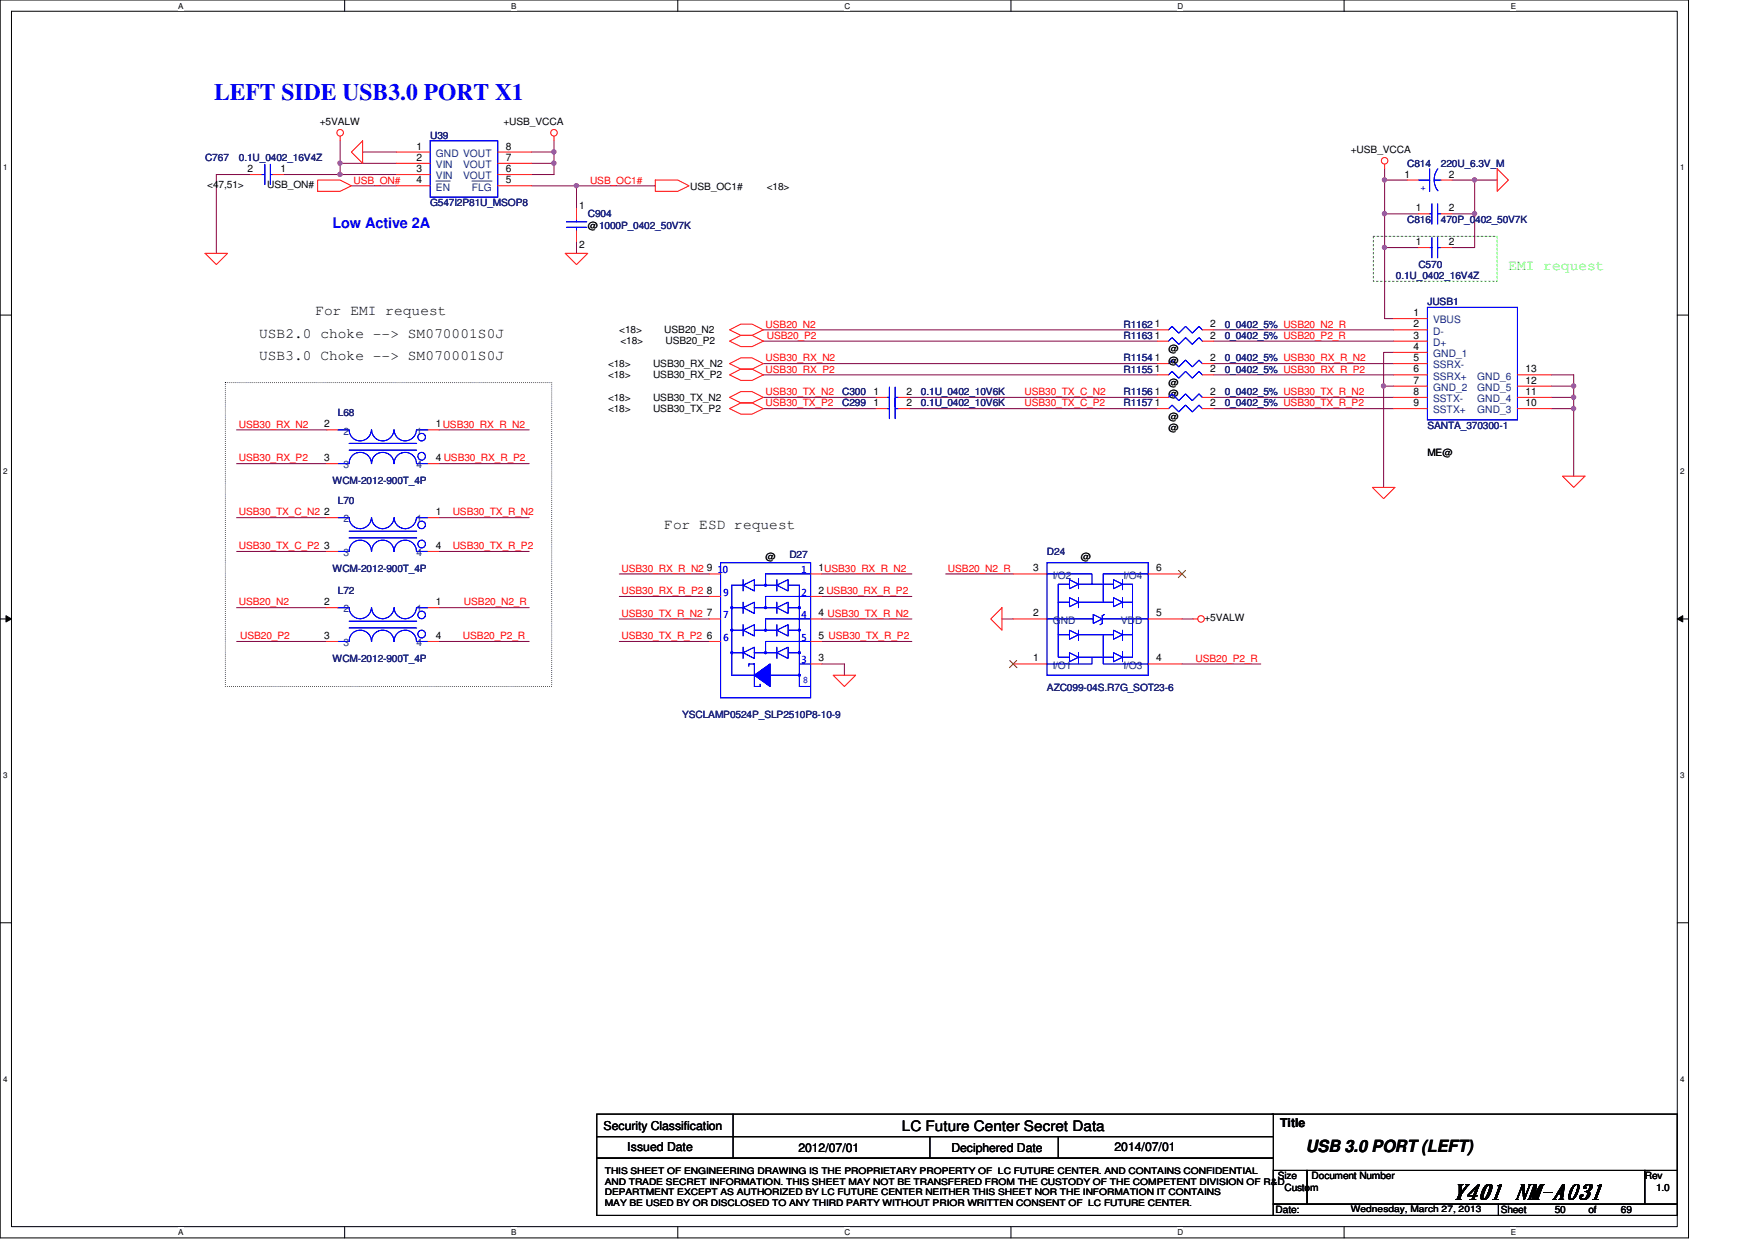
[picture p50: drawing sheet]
<svg xmlns="http://www.w3.org/2000/svg" width="297mm" height="210mm" viewBox="0 0 297 210" stroke-linecap="round" stroke-linejoin="round" font-family="sans-serif">
<defs><g id="words">
<text font-size="4" fill="#00f" x="36.2" y="16.9">LEFT SIDE USB3.0 PORT X1</text>
<text font-size="3.6" x="245.9" y="202.9">Y401 NM-A031</text>
<text font-size="2.8" x="221" y="195">USB 3.0 PORT (LEFT)</text>
<text font-size="2.5" fill="#00f" x="56.3" y="38.7">Low Active 2A</text>
<text font-size="2.5" fill="#0f0" x="255.3" y="45.8">EMI request</text>
<g font-size="2.5">
<text x="53.4" y="53.4">For EMI request</text>
<text x="43.9" y="57.2">USB2.0 choke --&gt; SM070001S0J</text>
<text x="43.9" y="61">USB3.0 Choke --&gt; SM070001S0J</text>
<text x="112.4" y="89.6">For ESD request</text>
<text x="152.7" y="191.4">LC Future Center Secret Data</text>
</g>
<g font-size="2.1">
<text x="102.1" y="191.3">Security Classification</text>
<text x="216.7" y="190.7">Title</text>
<text x="106.2" y="194.9">Issued Date</text>
<text x="135.1" y="195.1">2012/07/01</text>
<text x="161" y="195.1">Deciphered Date</text>
<text x="188.6" y="194.9">2014/07/01</text>
</g>
<g font-size="1.7">
<text x="54.1" y="21.2">+5VALW</text>
<text x="85.2" y="21.2">+USB_VCCA</text>
<text x="41.9" y="29.1">2</text>
<text x="47.5" y="29.1">1</text>
<text x="70.5" y="29.1">3</text>
<text x="70.5" y="25.3">1</text>
<text x="70.5" y="27.2">2</text>
<text x="85.6" y="29.1">6</text>
<text x="85.6" y="27.2">7</text>
<text x="85.6" y="25.3">8</text>
<text x="228.6" y="25.9">+USB_VCCA</text>
<text x="35.1" y="31.8">&lt;47,51&gt;</text>
<text x="45.2" y="31.8">USB_ON#</text>
<text x="70.5" y="31">4</text>
<text x="85.6" y="31">5</text>
<text x="98" y="35.4">1</text>
<text x="116.8" y="32.2">USB_OC1#</text>
<text x="129.8" y="32.2">&lt;18&gt;</text>
<text x="237.7" y="30.1">1</text>
<text x="239.6" y="35.8">1</text>
<text x="245.2" y="35.8">2</text>
<text x="245.2" y="30.1">2</text>
<text x="99.5" y="38.7">@1000P_0402_50V7K</text>
<text x="239.6" y="41.5">1</text>
<text x="245.2" y="41.5">2</text>
<text x="98" y="42">2</text>
<text x="239.3" y="53.5">1</text>
<text x="104.8" y="56.4">&lt;18&gt;</text>
<text x="105" y="58.3">&lt;18&gt;</text>
<text x="112.4" y="56.4">USB20_N2</text>
<text x="112.6" y="58.3">USB20_P2</text>
<text x="195.4" y="57.3">1</text>
<text x="195.4" y="55.4">1</text>
<text x="197.8" y="59.6">@</text>
<text x="204.8" y="57.3">2</text>
<text x="204.8" y="55.4">2</text>
<text x="239.3" y="57.3">3</text>
<text x="239.3" y="55.4">2</text>
<text x="239.3" y="59.2">4</text>
<text x="102.9" y="64">&lt;18&gt;</text>
<text x="102.9" y="62.1">&lt;18&gt;</text>
<text x="110.5" y="64">USB30_RX_P2</text>
<text x="110.5" y="62.1">USB30_RX_N2</text>
<text x="195.4" y="63">1</text>
<text x="195.4" y="61.1">1</text>
<text x="197.8" y="65.4">@</text>
<text x="197.8" y="61.6">@</text>
<text x="204.8" y="63">2</text>
<text x="204.8" y="61.1">2</text>
<text x="239.3" y="61.1">5</text>
<text x="239.3" y="63">6</text>
<text x="239.3" y="64.9">7</text>
<text x="258.2" y="63">13</text>
<text x="258.2" y="64.9">12</text>
<text x="102.9" y="69.7">&lt;18&gt;</text>
<text x="102.9" y="67.8">&lt;18&gt;</text>
<text x="110.5" y="69.7">USB30_TX_P2</text>
<text x="110.5" y="67.8">USB30_TX_N2</text>
<text x="147.8" y="68.7">1</text>
<text x="147.8" y="66.8">1</text>
<text x="153.4" y="68.7">2</text>
<text x="153.4" y="66.8">2</text>
<text x="195.4" y="68.7">1</text>
<text x="195.4" y="66.8">1</text>
<text x="197.8" y="67.3">@</text>
<text x="197.8" y="71.1">@</text>
<text x="204.8" y="68.7">2</text>
<text x="204.8" y="66.8">2</text>
<text x="239.3" y="66.8">8</text>
<text x="239.3" y="68.7">9</text>
<text x="258.2" y="66.8">11</text>
<text x="258.2" y="68.7">10</text>
<text x="54.9" y="72.3">2</text>
<text x="73.8" y="72.3">1USB30_RX_R_N2</text>
<text x="197.8" y="73">@</text>
<text x="241.6" y="77.2">ME@</text>
<text x="54.9" y="78.1">3</text>
<text x="73.8" y="78.1">4 USB30_RX_R_P2</text>
<text x="54.9" y="87.2">2</text>
<text x="73.8" y="87.2">1</text>
<text x="54.9" y="92.9">3</text>
<text x="73.8" y="92.9">4</text>
<text x="129.6" y="94.9">@</text>
<text x="182.9" y="94.9">@</text>
<text x="119.6" y="96.7">9</text>
<text x="119.6" y="100.5">8</text>
<text x="138.6" y="96.7">1USB30_RX_R_N2</text>
<text x="138.6" y="100.5">2 USB30_RX_R_P2</text>
<text x="174.9" y="96.7">3</text>
<text x="195.7" y="96.7">6</text>
<text x="54.9" y="102.4">2</text>
<text x="73.8" y="102.4">1</text>
<text x="119.6" y="104.4">7</text>
<text x="138.6" y="104.4">4 USB30_TX_R_N2</text>
<text x="174.9" y="104.4">2</text>
<text x="195.7" y="104.4">5</text>
<text x="203.9" y="105.2">+5VALW</text>
<text x="54.9" y="108.2">3</text>
<text x="73.8" y="108.2">4</text>
<text x="119.6" y="108.2">6</text>
<text x="138.6" y="108.2">5 USB30_TX_R_P2</text>
<text x="138.6" y="112">3</text>
<text x="174.9" y="112">1</text>
<text x="195.7" y="112">4</text>
<text x="216.3" y="199.6">Size</text>
<text x="217.4" y="201.5">Custom</text>
<text x="222" y="199.6">Document Number</text>
<text x="278.4" y="199.6">Rev</text>
<text x="280.3" y="201.5">1.0</text>
<text x="215.9" y="205.4">Date:</text>
<text x="254" y="205.4">Sheet</text>
<text x="263.1" y="205.4">50</text>
<text x="268.9" y="205.4">of</text>
<text x="274.4" y="205.4">69</text>
</g>
<g font-size="1.7" fill="#000080">
<text x="72.8" y="23.5">U39</text>
<text x="34.7" y="27.3">C767</text>
<text x="40.4" y="27.3">0.1U_0402_16V4Z</text>
<text x="238.2" y="28.2">C814</text>
<text x="243.9" y="28.2">220U_6.3V_M</text>
<text x="72.8" y="34.9">G547I2P81U_MSOP8</text>
<text x="99.5" y="36.8">C904</text>
<text x="238.2" y="37.7">C816</text>
<text x="243.9" y="37.7">470P_0402_50V7K</text>
<text x="236.3" y="47.2">0.1U_0402_16V4Z</text>
<text x="240.1" y="45.3">C570</text>
<text x="241.6" y="51.6">JUSB1</text>
<text x="190.2" y="57.4">R1163</text>
<text x="190.2" y="55.5">R1162</text>
<text x="207.3" y="57.4">0_0402_5% USB20_P2_R</text>
<text x="207.3" y="55.5">0_0402_5% USB20_N2_R</text>
<text x="190.2" y="63.1">R1155</text>
<text x="190.2" y="61.2">R1154</text>
<text x="207.3" y="63.1">0_0402_5% USB30_RX_R_P2</text>
<text x="207.3" y="61.2">0_0402_5% USB30_RX_R_N2</text>
<text x="57.2" y="70.5">L68</text>
<text x="142.5" y="68.8">C299</text>
<text x="142.5" y="66.9">C300</text>
<text x="155.9" y="68.8">0.1U_0402_10V6K</text>
<text x="155.9" y="66.9">0.1U_0402_10V6K</text>
<text x="190.2" y="68.8">R1157</text>
<text x="190.2" y="66.9">R1156</text>
<text x="207.3" y="68.8">0_0402_5% USB30_TX_R_P2</text>
<text x="207.3" y="66.9">0_0402_5% USB30_TX_R_N2</text>
<text x="241.6" y="72.6">SANTA_370300-1</text>
<text x="56.3" y="81.9">WCM-2012-900T_4P</text>
<text x="57.2" y="85.3">L70</text>
<text x="133.6" y="94.5">D27</text>
<text x="177.2" y="93.9">D24</text>
<text x="56.3" y="96.8">WCM-2012-900T_4P</text>
<text x="57.2" y="100.6">L72</text>
<text x="56.3" y="112">WCM-2012-900T_4P</text>
<text x="177.2" y="117">AZC099-04S.R7G_SOT23-6</text>
<text x="115.5" y="121.5">YSCLAMP0524P_SLP2510P8-10-9</text>
</g>
<g font-size="1.7" fill="#004080">
<text x="73.8" y="26.5">GND VOUT</text>
<text x="73.8" y="28.4">VIN</text>
<text x="78.4" y="28.4">VOUT</text>
<text x="73.8" y="30.4">VIN</text>
<text x="73.8" y="32.3">EN</text>
<text x="78.4" y="30.4">VOUT</text>
<text x="79.9" y="32.3">FLG</text>
<text x="242.6" y="54.7">VBUS</text>
<text x="242.6" y="58.5">D+</text>
<text x="242.6" y="56.6">D-</text>
<text x="242.6" y="60.5">GND_1</text>
<text x="242.6" y="62.4">SSRX-</text>
<text x="242.6" y="64.3">SSRX+</text>
<text x="250" y="64.3">GND_6</text>
<text x="242.6" y="68.1">SSTX-</text>
<text x="242.6" y="70">SSTX+</text>
<text x="242.6" y="66.2">GND_2</text>
<text x="250" y="66.2">GND_5</text>
<text x="250" y="68.1">GND_4</text>
<text x="250" y="70">GND_3</text>
<text x="58.2" y="73.6">2</text>
<text x="70.5" y="73.6">1</text>
<text x="58.2" y="79.3">3</text>
<text x="70.5" y="79.3">4</text>
<text x="58.2" y="88.4">2</text>
<text x="70.5" y="88.4">1</text>
<text x="58.2" y="94.1">3</text>
<text x="70.5" y="94.1">4</text>
<text x="178.2" y="98">I/O2</text>
<text x="190.2" y="98">I/O4</text>
<text x="58.2" y="103.7">2</text>
<text x="70.5" y="103.7">1</text>
<text x="178.2" y="105.6">GND</text>
<text x="189.7" y="105.6">VDD</text>
<text x="58.2" y="109.4">3</text>
<text x="70.5" y="109.4">4</text>
<text x="178.2" y="113.2">I/O1</text>
<text x="190.2" y="113.2">I/O3</text>
</g>
<g font-size="1.7" fill="#f00">
<text x="59.9" y="31.1">USB_ON#</text>
<text x="99.9" y="31.1">USB_OC1#</text>
<text x="129.6" y="55.5">USB20_N2</text>
<text x="129.8" y="57.4">USB20_P2</text>
<text x="129.6" y="63.1">USB30_RX_P2</text>
<text x="129.6" y="61.2">USB30_RX_N2</text>
<text x="129.6" y="68.8">USB30_TX_P2</text>
<text x="129.6" y="66.9">USB30_TX_N2</text>
<text x="173.4" y="68.8">USB30_TX_C_P2</text>
<text x="173.4" y="66.9">USB30_TX_C_N2</text>
<text x="40.4" y="72.4">USB30_RX_N2</text>
<text x="40.4" y="78.1">USB30_RX_P2</text>
<text x="40.4" y="87.2">USB30_TX_C_N2</text>
<text x="76.6" y="87.2">USB30_TX_R_N2</text>
<text x="40.4" y="93">USB30_TX_C_P2</text>
<text x="76.6" y="93">USB30_TX_R_P2</text>
<text x="105.2" y="96.8">USB30_RX_R_N2</text>
<text x="105.2" y="100.6">USB30_RX_R_P2</text>
<text x="160.4" y="96.8">USB20_N2_R</text>
<text x="40.4" y="102.5">USB20_N2</text>
<text x="78.5" y="102.5">USB20_N2_R</text>
<text x="105.2" y="104.4">USB30_TX_R_N2</text>
<text x="40.6" y="108.2">USB20_P2</text>
<text x="78.4" y="108.2">USB20_P2_R</text>
<text x="105.2" y="108.2">USB30_TX_R_P2</text>
<text x="202.3" y="112">USB20_P2_R</text>
</g>
<g font-size="1.7" fill="#00f">
<text x="241.3" y="32.4" transform="rotate(-90 241.3 32.4)">+</text>
<text x="121.5" y="97.1">10</text>
<text x="122.5" y="100.9">9</text>
<text x="135.7" y="100.9">2</text>
<text x="135.7" y="97.1">1</text>
<text x="122.5" y="104.7">7</text>
<text x="135.7" y="104.7">4</text>
<text x="122.5" y="108.5">6</text>
<text x="135.7" y="108.5">5</text>
<text x="135.7" y="112.3">3</text>
<text x="135.9" y="115.6">8</text>
</g>
<g font-size="1.5">
<text x="102.4" y="200.5">AND TRADE SECRET INFORMATION. THIS SHEET MAY NOT BE TRANSFERED FROM THE CUSTODY OF THE COMPETENT DIVISION OF R&amp;D</text>
<text x="102.4" y="202.3">DEPARTMENT EXCEPT AS AUTHORIZED BY LC FUTURE CENTER NEITHER THIS SHEET NOR THE INFORMATION IT CONTAINS</text>
<text x="102.4" y="198.8">THIS SHEET OF ENGINEERING DRAWING IS THE PROPRIETARY PROPERTY OF LC FUTURE CENTER. AND CONTAINS CONFIDENTIAL</text>
<text x="102.4" y="204.1">MAY BE USED BY OR DISCLOSED TO ANY THIRD PARTY WITHOUT PRIOR WRITTEN CONSENT OF LC FUTURE CENTER.</text>
<text x="228.6" y="205.2">Wednesday, March 27, 2013</text>
</g>
<g font-size="1.4">
<text x="30.1" y="1.4">A</text>
<text x="86.5" y="1.4">B</text>
<text x="142.9" y="1.4">C</text>
<text x="199.3" y="1.4">D</text>
<text x="255.7" y="1.4">E</text>
<text x=".5" y="28.8">1</text>
<text x="284.4" y="28.8">1</text>
<text x=".5" y="80.3">2</text>
<text x="284.4" y="80.3">2</text>
<text x=".5" y="131.7">3</text>
<text x="284.4" y="131.7">3</text>
<text x=".5" y="183.1">4</text>
<text x="284.4" y="183.1">4</text>
<text x="30.1" y="209.1">A</text>
<text x="86.5" y="209.1">B</text>
<text x="142.9" y="209.1">C</text>
<text x="199.3" y="209.1">D</text>
<text x="255.7" y="209.1">E</text>
</g>
</g></defs>
<path d="M0 0h285.8v209.5h-285.8zM1.9 1.9h282v205.7h-282z" fill="none" stroke="#000" stroke-width=".17"/>
<g fill="#fff">
<path d="M30.1 .2h.9v1.5h-.9z"/>
<path d="M30.1 207.9h.9v1.5h-.9z"/>
</g>
<path d="M58.3 0v1.9M58.3 207.6v1.9" fill="none" stroke="#000" stroke-width=".17"/>
<g fill="#fff">
<path d="M86.5 .2h.9v1.5h-.9z"/>
<path d="M86.5 207.9h.9v1.5h-.9z"/>
</g>
<path d="M114.7 0v1.9M114.7 207.6v1.9" fill="none" stroke="#000" stroke-width=".17"/>
<g fill="#fff">
<path d="M142.9 .2h1v1.5h-1z"/>
<path d="M142.9 207.9h1v1.5h-1z"/>
</g>
<path d="M171.1 0v1.9M171.1 207.6v1.9" fill="none" stroke="#000" stroke-width=".17"/>
<g fill="#fff">
<path d="M199.3 .2h1v1.5h-1z"/>
<path d="M199.3 207.9h1v1.5h-1z"/>
</g>
<path d="M227.5 0v1.9M227.5 207.6v1.9" fill="none" stroke="#000" stroke-width=".17"/>
<g fill="#fff">
<path d="M255.7 .2h.9v1.5h-.9z"/>
<path d="M255.7 207.9h.9v1.5h-.9z"/>
<path d="M.5 27.6h.8v1.5h-.8z"/>
<path d="M284.4 27.6h.8v1.5h-.8z"/>
<path d="M.5 79h.8v1.6h-.8z"/>
<path d="M284.4 79h.8v1.6h-.8z"/>
</g>
<path d="M0 53.3h1.9M283.9 53.3h1.9" fill="none" stroke="#000" stroke-width=".17"/>
<g fill="#fff">
<path d="M.5 130.5h.8v1.5h-.8z"/>
<path d="M284.4 130.5h.8v1.5h-.8z"/>
</g>
<path d="M0 104.8h1.9M1 104.2l.9 .6-.9 .5zM283.9 104.8h1.9M283.9 104.8l.9-.6v1.1z" fill="none" stroke="#000" stroke-width=".17"/>
<path d="M1 104.2l.9 .6-.9 .5zM283.9 104.8l.9-.6v1.1z" fill="#000"/>
<g fill="#fff">
<path d="M.5 181.9h.8v1.5h-.8z"/>
<path d="M284.4 181.9h.8v1.5h-.8z"/>
</g>
<path d="M0 156.2h1.9M283.9 156.2h1.9" fill="none" stroke="#000" stroke-width=".17"/>
<path d="M38.1 64.8h55.3v51.4h-55.3z" fill="none" stroke="#000" stroke-width=".17" stroke-dasharray="0 .3"/>
<path d="M232.4 40h21v7.6h-21z" fill="none" stroke="#0f0" stroke-width=".17" stroke-dasharray=".3 .3"/>
<path d="M90 25.7h3.8v1.9h-3.8M90 29.5h3.8" fill="none" stroke="#800040" stroke-width=".17"/>
<circle cx="93.7" cy="25.7" r=".37" fill="#f0f"/>
<circle cx="93.7" cy="25.7" r=".37" fill="none" stroke="#f0f" stroke-width=".17"/>
<path d="M57.6 23.8v3.8h9.5M59.5 31.5h7.6M90 31.5h7.6M93.8 23.8v1.9M97.6 41v1.9" fill="none" stroke="#800040" stroke-width=".17"/>
<circle cx="57.5" cy="27.6" r=".37" fill="#f0f"/>
<circle cx="57.5" cy="27.6" r=".37" fill="none" stroke="#f0f" stroke-width=".17"/>
<path d="M57.6 29.5h9.5" fill="none" stroke="#800040" stroke-width=".17"/>
<circle cx="57.5" cy="29.5" r=".37" fill="#f0f"/>
<circle cx="57.5" cy="29.5" r=".37" fill="none" stroke="#f0f" stroke-width=".17"/>
<path d="M57.6 27.6v1.9h-9.6M61.4 25.7h5.7M93.8 27.6v1.9" fill="none" stroke="#800040" stroke-width=".17"/>
<circle cx="93.7" cy="27.6" r=".37" fill="#f0f"/>
<circle cx="93.7" cy="27.6" r=".37" fill="none" stroke="#f0f" stroke-width=".17"/>
<path d="M42.3 29.5h-5.7v13.4M110.9 31.5h-13.3v3.8" fill="none" stroke="#800040" stroke-width=".17"/>
<circle cx="97.5" cy="31.4" r=".37" fill="#f0f"/>
<circle cx="97.5" cy="31.4" r=".37" fill="none" stroke="#f0f" stroke-width=".17"/>
<g fill="none" stroke="#800040" stroke-width=".17">
<path d="M253.4 30.5h-3.8v5.7M40 72.8h15.3M40 78.5h15.3M74.3 72.8h15.3M74.3 78.5h15.3M40 93.3h15.3M40 87.6h15.3M74.3 93.3h15.3M74.3 87.6h15.3M104.8 97.2h15.3M139.1 97.2h15.2M160.1 97.2h11.4"/>
<path d="M40 102.9h15.3M40 108.6h15.3M74.3 102.9h15.3M74.3 108.6h15.3M104.8 108.6h15.3M104.8 101h15.3M104.8 104.8h15.3M139.1 108.6h15.2M139.1 101h15.2M139.1 104.8h15.2M139.1 112.4h3.8v1.9M169.6 104.8h1.9"/>
<path d="M200.1 112.4h13.3M200.1 104.8h1.9"/>
</g>
<circle cx="249.6" cy="30.5" r=".37" fill="#f0f"/>
<circle cx="249.6" cy="30.5" r=".37" fill="none" stroke="#f0f" stroke-width=".17"/>
<path d="M245.8 36.2h3.8" fill="none" stroke="#800040" stroke-width=".17"/>
<circle cx="249.6" cy="36.2" r=".37" fill="#f0f"/>
<circle cx="249.6" cy="36.2" r=".37" fill="none" stroke="#f0f" stroke-width=".17"/>
<path d="M234.4 30.5h3.8M234.4 36.2h5.7M245.8 30.5h3.8" fill="none" stroke="#800040" stroke-width=".17"/>
<circle cx="234.3" cy="36.2" r=".37" fill="#f0f"/>
<circle cx="234.3" cy="36.2" r=".37" fill="none" stroke="#f0f" stroke-width=".17"/>
<path d="M234.4 30.5v5.7" fill="none" stroke="#800040" stroke-width=".17"/>
<circle cx="234.3" cy="30.5" r=".37" fill="#f0f"/>
<circle cx="234.3" cy="30.5" r=".37" fill="none" stroke="#f0f" stroke-width=".17"/>
<path d="M234.2 65.4v17.1" fill="none" stroke="#800040" stroke-width=".17"/>
<circle cx="234.2" cy="65.3" r=".37" fill="#f0f"/>
<circle cx="234.2" cy="65.3" r=".37" fill="none" stroke="#f0f" stroke-width=".17"/>
<path d="M262.5 67.3h3.9M262.5 69.2h3.9v11.4" fill="none" stroke="#800040" stroke-width=".17"/>
<circle cx="266.3" cy="69.1" r=".37" fill="#f0f"/>
<circle cx="266.3" cy="69.1" r=".37" fill="none" stroke="#f0f" stroke-width=".17"/>
<path d="M262.5 63.5h3.9v1.9M266.4 67.3v1.9" fill="none" stroke="#800040" stroke-width=".17"/>
<circle cx="266.3" cy="67.2" r=".37" fill="#f0f"/>
<circle cx="266.3" cy="67.2" r=".37" fill="none" stroke="#f0f" stroke-width=".17"/>
<path d="M262.5 65.4h3.9v1.9" fill="none" stroke="#800040" stroke-width=".17"/>
<circle cx="266.3" cy="65.3" r=".37" fill="#f0f"/>
<circle cx="266.3" cy="65.3" r=".37" fill="none" stroke="#f0f" stroke-width=".17"/>
<g fill="none" stroke="#800040" stroke-width=".17">
<path d="M234.4 28.6v1.9M234.4 36.2v5.7h5.7M249.6 36.2v5.7h-3.8M129.2 57.7h66.7M129.2 55.8h66.7M205.4 57.7h30.5M205.4 55.8h30.5M234.4 53.9h1.5M235.9 59.6h-1.7v5.8h1.7M129.2 69.2h19M129.2 67.3h19M129.2 63.5h66.7"/>
<path d="M129.2 61.6h66.7M154 69.2h41.9M154 67.3h41.9M205.4 69.2h30.5M205.4 67.3h30.5M205.4 63.5h30.5M205.4 61.6h30.5"/>
</g>
<circle cx="234.3" cy="41.9" r=".37" fill="#f0f"/>
<circle cx="234.3" cy="41.9" r=".37" fill="none" stroke="#f0f" stroke-width=".17"/>
<path d="M234.4 41.9v12" fill="none" stroke="#800040" stroke-width=".17"/>
<g fill="none" stroke="#f00" stroke-width=".17">
<path d="M53.8 30.5h3.8l1.9 1-1.9 .9h-3.8zM57.6 23.1v.7M61.4 23.8v3.8l-1.9-1.9zM93.8 23.1v.7M97.6 35.3v1.9M97.6 39.1v1.9M110.9 30.5h3.8l1.9 1-1.9 .9h-3.8zM234.4 27.8v.8M253.4 28.6l1.9 1.9-1.9 1.9zM34.7 42.9h3.8l-1.9 1.9zM95.7 42.9h3.8l-1.9 1.9zM123.5 57.7l1.9-.9h1.9l1.9 .9-1.9 1h-1.9z"/>
<path d="M123.5 55.8l1.9-.9h1.9l1.9 .9-1.9 1h-1.9zM123.5 69.2l1.9-1h1.9l1.9 1-1.9 .9h-1.9zM123.5 67.3l1.9-1h1.9l1.9 1-1.9 .9h-1.9zM123.5 63.5l1.9-1h1.9l1.9 1-1.9 .9h-1.9zM123.5 61.6l1.9-1h1.9l1.9 1-1.9 .9h-1.9zM148.2 69.2h2M152.1 69.2h1.9M195.9 63.5h1.9M203.5 63.5h1.9M232.3 82.5h3.8l-1.9 1.9zM264.5 80.6h3.8l-1.9 1.9zM141 114.3h3.8l-1.9 1.9z"/>
<path d="M169.6 102.9v3.8l-1.9-1.9zM202 104.8h.7"/>
<circle cx="57.6" cy="22.5" r=".56"/>
<circle cx="93.8" cy="22.5" r=".56"/>
<circle cx="234.3" cy="27.2" r=".56"/>
<circle cx="203.3" cy="104.8" r=".56"/>
</g>
<path d="M101 188.6h114.5v3.8h-114.5zM101 192.4h114.5v3.6h-114.5zM101 196h114.5v9.7h-114.5zM124.1 188.6v7.4M157.4 192.4v3.6M179.1 192.4v3.6M215.3 188.6h68.6v9.5M215.5 198.1h5.7v5.7h-5.7zM221.2 198.1h57.2v5.7h-57.2zM278.4 198.1h5.5v5.7h-5.5zM215.5 203.8h38.1v1.9h-38.1zM253.6 203.8h30.3v1.9h-30.3z" fill="none" stroke="#000" stroke-width=".17"/>
<g fill="none" stroke="#00f" stroke-width=".17">
<path d="M95.9 38.5h3.4M95.9 37.5h3.4M97.6 37.2v.3M97.6 38.5v.6M150.2 69.2h.3M150.5 67.4v3.5M151.5 69.2h.6M151.5 67.4v3.5M197.8 63.5l.6-.6 1.1 1.1 1.2-1.1 1.1 1.1 1.1-1.1 .6 .6M122 95.2h15.2v22.9h-15.2zM123.9 102.9h1.9M127.7 102.9h3.8"/>
<path d="M131.5 101.9v1.9M131.5 102.9l1.9-1v1.9z"/>
</g>
<path d="M129.4 102.7h.3v.3h-.3z" fill-rule="evenodd" fill="#00f"/>
<path d="M129.4 102.7h.3v.3h-.3zM133.4 102.9h1.9" fill="none" stroke="#00f" stroke-width=".17"/>
<path d="M135.2 102.7h.2v.3h-.2z" fill-rule="evenodd" fill="#00f"/>
<path d="M135.2 102.7h.2v.3h-.2z" fill="none" stroke="#00f" stroke-width=".17"/>
<path d="M135.2 110.4h.2v.2h-.2z" fill-rule="evenodd" fill="#00f"/>
<path d="M135.2 110.4h.2v.2h-.2z" fill="none" stroke="#00f" stroke-width=".17"/>
<path d="M135.2 106.5h.2v.3h-.2z" fill-rule="evenodd" fill="#00f"/>
<path d="M129.6 108.6h7.6M135.2 106.5h.2v.3h-.2z" fill="none" stroke="#00f" stroke-width=".17"/>
<path d="M129.4 110.4h.3v.2h-.3z" fill-rule="evenodd" fill="#00f"/>
<g fill="none" stroke="#00f" stroke-width=".17">
<path d="M125.8 99.1h-1.9v15.2h5.7M127.7 99.1h3.8M131.5 98.1v1.9M131.5 99.1l1.9-1v1.9zM133.4 99.1h1.9v15.2h-7.6M137.2 97.2h-7.6v1.9M123.9 106.7h1.9M123.9 110.5h1.9M127.7 106.7h3.8M127.7 110.5h3.8M129.4 110.4h.3v.2h-.3zM129.6 108.6v1.9"/>
<path d="M131.5 105.7v2M131.5 109.6v1.9M131.5 106.7l1.9-1v2zM131.5 110.5l1.9-.9v1.9zM133.4 106.7h1.9M133.4 110.5h1.9M137.2 101h-7.6v1.9M137.2 104.8h-7.6v1.9"/>
</g>
<path d="M129.4 106.5h.3v.3h-.3z" fill-rule="evenodd" fill="#00f"/>
<path d="M129.4 106.5h.3v.3h-.3z" fill="none" stroke="#00f" stroke-width=".17"/>
<path d="M129.4 98.9h.3v.3h-.3z" fill-rule="evenodd" fill="#00f"/>
<path d="M129.4 98.9h.3v.3h-.3z" fill="none" stroke="#00f" stroke-width=".17"/>
<path d="M135.2 114.2h.2v.2h-.2z" fill-rule="evenodd" fill="#00f"/>
<path d="M125.8 99.1l1.9-1v1.9zM125.8 98.1v1.9M125.8 102.9l1.9-1v1.9zM125.8 110.5l1.9-.9v1.9zM125.8 106.7l1.9-1v2zM125.8 101.9v1.9M125.8 109.6v1.9M125.8 105.7v2M135.2 114.2h.2v.2h-.2zM135.3 112.4h1.9M135.3 114.3v1.9h1.9" fill="none" stroke="#00f" stroke-width=".17"/>
<path d="M123.7 102.7h.3v.3h-.3z" fill-rule="evenodd" fill="#00f"/>
<path d="M123.7 102.7h.3v.3h-.3z" fill="none" stroke="#00f" stroke-width=".17"/>
<path d="M123.7 106.5h.3v.3h-.3z" fill-rule="evenodd" fill="#00f"/>
<path d="M123.7 106.5h.3v.3h-.3z" fill="none" stroke="#00f" stroke-width=".17"/>
<path d="M123.7 110.4h.3v.2h-.3z" fill-rule="evenodd" fill="#00f"/>
<path d="M123.7 110.4h.3v.2h-.3zM127.7 112.4v3.8" fill="none" stroke="#00f" stroke-width=".17"/>
<path d="M127.7 114.3l2.6-1.9v3.8z" fill="#00f"/>
<path d="M122 95.2h15.2v22.9h-15.2zM123.9 102.9h1.9M127.7 114.3l2.6-1.9v3.8zM127.7 112.4h-1v.4M127.7 102.9h3.8M128.6 115.8v.4h-.9M131.5 101.9v1.9M131.5 102.9l1.9-1v1.9z" fill="none" stroke="#00f" stroke-width=".17"/>
<path d="M129.4 102.7h.3v.3h-.3z" fill-rule="evenodd" fill="#00f"/>
<path d="M129.4 102.7h.3v.3h-.3zM133.4 102.9h1.9" fill="none" stroke="#00f" stroke-width=".17"/>
<path d="M135.2 102.7h.2v.3h-.2z" fill-rule="evenodd" fill="#00f"/>
<path d="M135.2 102.7h.2v.3h-.2z" fill="none" stroke="#00f" stroke-width=".17"/>
<path d="M135.2 110.4h.2v.2h-.2z" fill-rule="evenodd" fill="#00f"/>
<path d="M135.2 110.4h.2v.2h-.2z" fill="none" stroke="#00f" stroke-width=".17"/>
<path d="M135.2 106.5h.2v.3h-.2z" fill-rule="evenodd" fill="#00f"/>
<path d="M129.6 108.6h7.6M135.2 106.5h.2v.3h-.2z" fill="none" stroke="#00f" stroke-width=".17"/>
<path d="M129.4 110.4h.3v.2h-.3z" fill-rule="evenodd" fill="#00f"/>
<g fill="none" stroke="#00f" stroke-width=".17">
<path d="M125.8 99.1h-1.9v15.2h5.7M127.7 99.1h3.8M131.5 98.1v1.9M131.5 99.1l1.9-1v1.9zM133.4 99.1h1.9v15.2h-7.6M137.2 97.2h-7.6v1.9M123.9 106.7h1.9M123.9 110.5h1.9M127.7 106.7h3.8M127.7 110.5h3.8M129.4 110.4h.3v.2h-.3zM129.6 108.6v1.9"/>
<path d="M131.5 105.7v2M131.5 109.6v1.9M131.5 106.7l1.9-1v2zM131.5 110.5l1.9-.9v1.9zM133.4 106.7h1.9M133.4 110.5h1.9M137.2 101h-7.6v1.9M137.2 104.8h-7.6v1.9"/>
</g>
<path d="M129.4 106.5h.3v.3h-.3z" fill-rule="evenodd" fill="#00f"/>
<path d="M129.4 106.5h.3v.3h-.3z" fill="none" stroke="#00f" stroke-width=".17"/>
<path d="M129.4 98.9h.3v.3h-.3z" fill-rule="evenodd" fill="#00f"/>
<path d="M129.4 98.9h.3v.3h-.3z" fill="none" stroke="#00f" stroke-width=".17"/>
<path d="M135.2 114.2h.2v.2h-.2z" fill-rule="evenodd" fill="#00f"/>
<path d="M125.8 99.1l1.9-1v1.9zM125.8 98.1v1.9M125.8 102.9l1.9-1v1.9zM125.8 110.5l1.9-.9v1.9zM125.8 106.7l1.9-1v2zM125.8 101.9v1.9M125.8 109.6v1.9M125.8 105.7v2M135.2 114.2h.2v.2h-.2zM135.3 112.4h1.9M135.3 114.3v1.9h1.9" fill="none" stroke="#00f" stroke-width=".17"/>
<path d="M123.7 102.7h.3v.3h-.3z" fill-rule="evenodd" fill="#00f"/>
<path d="M123.7 102.7h.3v.3h-.3z" fill="none" stroke="#00f" stroke-width=".17"/>
<path d="M123.7 106.5h.3v.3h-.3z" fill-rule="evenodd" fill="#00f"/>
<path d="M123.7 106.5h.3v.3h-.3z" fill="none" stroke="#00f" stroke-width=".17"/>
<path d="M123.7 110.4h.3v.2h-.3z" fill-rule="evenodd" fill="#00f"/>
<path d="M123.7 110.4h.3v.2h-.3zM127.7 112.4v3.8" fill="none" stroke="#00f" stroke-width=".17"/>
<path d="M127.7 114.3l2.6-1.9v3.8z" fill="#00f"/>
<g fill="none" stroke="#00f" stroke-width=".17">
<path d="M44.2 29.5h.6M44.8 27.8v3.4M45.8 27.8v3.4M45.8 29.5h.3M72.8 23.8h11.4v9.6h-11.4zM240.1 30.5h1.9M242 36.2h.4M242 28.6v3.8M242.4 34.5v3.4M242.7 30.5l.3 1.1 .4 .7M242.7 30.5h1.2M243.3 36.2h.6"/>
<path d="M243.3 34.5v3.4M243.4 28.6l-.6 1-.1 .9M197.8 57.7l.6-.6 1.1 1.2 1.2-1.2 1.1 1.2 1.1-1.2 .6 .6M197.8 55.8l.6-.6 1.1 1.2 1.2-1.2 1.1 1.2 1.1-1.2 .6 .6M241.6 52h15.2v19.1h-15.2zM242 41.9h.4M242.4 40.2v3.4M243.3 41.9h.6M243.3 40.2v3.4M57.2 78.5h1.9a1.88 1.88 0 0 1 1.9-1.9 1.88 1.88 0 0 1 1.9 1.9M59.1 75.1h11.4M59.1 76.2h11.4"/>
<path d="M62.9 72.8a1.88 1.88 0 0 1-1.9 1.8 1.88 1.88 0 0 1-1.9-1.8h-1.9M62.9 78.5a1.88 1.88 0 0 1 1.9-1.9 1.88 1.88 0 0 1 1.9 1.9M66.7 72.8a1.88 1.88 0 0 1-1.9 1.8 1.88 1.88 0 0 1-1.9-1.8M66.7 78.5a1.88 1.88 0 0 1 1.9-1.9 1.88 1.88 0 0 1 1.9 1.9M70.5 72.8a1.88 1.88 0 0 1-1.9 1.8 1.88 1.88 0 0 1-1.9-1.8M70.5 72.8h1.9M70.5 78.5h1.9M150.2 67.3h.3M150.5 65.5v3.5M151.5 67.3h.6M151.5 65.5v3.5M197.8 69.2l.6-.6 1.1 1.1 1.2-1.1 1.1 1.1 1.1-1.1 .6 .6"/>
<path d="M197.8 61.6l.6-.6 1.1 1.1 1.2-1.1 1.1 1.1 1.1-1.1 .6 .6M197.8 67.3l.6-.6 1.1 1.1 1.2-1.1 1.1 1.1 1.1-1.1 .6 .6M57.2 93.3h1.9a1.88 1.88 0 0 1 1.9-1.9 1.88 1.88 0 0 1 1.9 1.9M59.1 89.9h11.4M59.1 91.1h11.4M62.9 87.6a1.88 1.88 0 0 1-1.9 1.9 1.88 1.88 0 0 1-1.9-1.9h-1.9M62.9 93.3a1.88 1.88 0 0 1 1.9-1.9 1.88 1.88 0 0 1 1.9 1.9M66.7 87.6a1.88 1.88 0 0 1-1.9 1.9 1.88 1.88 0 0 1-1.9-1.9M66.7 93.3a1.88 1.88 0 0 1 1.9-1.9 1.88 1.88 0 0 1 1.9 1.9M70.5 87.6a1.88 1.88 0 0 1-1.9 1.9 1.88 1.88 0 0 1-1.9-1.9M70.5 87.6h1.9M70.5 93.3h1.9"/>
<path d="M177.2 97.2h7.6v1.7M177.2 95.2h17.1v19.1h-17.1zM181 98.9h-1.9v12.4h1.9M181 98.1l1.5 .8-1.5 .8zM182.5 98.9h6M182.5 97.9v1.8M188.5 98.1l1.5 .8-1.5 .8zM190 98.1v1.7M190 98.9h1.7v12.4h-1.7M194.3 97.2h-7.6v4.7M57.2 108.6h1.9a1.88 1.88 0 0 1 1.9-1.9 1.88 1.88 0 0 1 1.9 1.9M59.1 105.2h11.4"/>
<path d="M59.1 106.3h11.4M62.9 102.9a1.88 1.88 0 0 1-1.9 1.8 1.88 1.88 0 0 1-1.9-1.8h-1.9M62.9 108.6a1.88 1.88 0 0 1 1.9-1.9 1.88 1.88 0 0 1 1.9 1.9M66.7 102.9a1.88 1.88 0 0 1-1.9 1.8 1.88 1.88 0 0 1-1.9-1.8M66.7 108.6a1.88 1.88 0 0 1 1.9-1.9 1.88 1.88 0 0 1 1.9 1.9M70.5 102.9a1.88 1.88 0 0 1-1.9 1.8 1.88 1.88 0 0 1-1.9-1.8M70.5 102.9h1.9M70.5 108.6h1.9M127.7 114.3l2.6-1.9v3.8zM127.7 112.4h-1v.4M128.6 115.8v.4h-.9M177.2 104.8h7.8"/>
<path d="M179.1 101.9h1.9M179.1 107.4h1.9M181 110.5l1.5 .8-1.5 .7zM181 106.7l1.5 .7-1.5 .8zM181 101.2l1.5 .7-1.5 .8zM182.5 111.3h6M182.5 107.4h6M182.5 101.2v1.7M182.5 101.9h6M182.5 110.5v1.7M182.5 106.7v1.7M184.8 111.3v1.1h-7.6"/>
<path d="M185 104l1.6 .8-1.6 .7zM186.6 104.8h7.7M186.7 107.4v5h7.6M186.9 104l-.3 .2v1.3l-.4 .2M188.5 106.7l1.5 .7-1.5 .8zM188.5 110.5l1.5 .8-1.5 .7zM188.5 101.2l1.5 .7-1.5 .8zM190 106.7v1.7M190 101.2v1.7M190 110.3v1.7M190 107.4h1.7M190 101.9h1.7"/>
<circle cx="71.4" cy="77.2" r=".65"/>
<circle cx="71.4" cy="74" r=".64"/>
<circle cx="71.4" cy="92.1" r=".65"/>
<circle cx="71.4" cy="88.9" r=".64"/>
<circle cx="71.4" cy="107.3" r=".65"/>
<circle cx="71.4" cy="104.1" r=".64"/>
</g>
<g fill="none" stroke="#f00" stroke-width=".17">
<path d="M42.3 29.5h1.9M46.1 29.5h1.9M67.1 29.5h5.7M67.1 25.7h5.7M67.1 31.5h5.7M67.1 27.6h5.7M84.2 31.5h5.8M84.2 29.5h5.8M84.2 27.6h5.8M84.2 25.7h5.8M238.2 30.5h1.9M240.1 36.2h1.9"/>
<path d="M243.9 36.2h1.9M243.9 30.5h1.9M195.9 57.7h1.9M195.9 55.8h1.9M203.5 57.7h1.9M203.5 55.8h1.9M235.9 53.9h5.7M235.9 57.7h5.7M235.9 55.8h5.7M235.9 59.6h5.7M240.1 41.9h1.9M243.9 41.9h1.9"/>
<path d="M55.3 78.5h1.9M55.3 72.8h1.9M72.4 72.8h1.9M72.4 78.5h1.9M148.2 67.3h2M152.1 67.3h1.9M195.9 69.2h1.9M195.9 61.6h1.9M195.9 67.3h1.9M203.5 69.2h1.9M203.5 61.6h1.9M203.5 67.3h1.9"/>
<path d="M235.9 67.3h5.7M235.9 69.2h5.7M235.9 61.6h5.7M235.9 63.5h5.7M235.9 65.4h5.7M256.8 63.5h5.7M256.8 65.4h5.7M256.8 67.3h5.7M256.8 69.2h5.7M55.3 93.3h1.9M55.3 87.6h1.9M72.4 87.6h1.9"/>
<path d="M72.4 93.3h1.9M120.1 97.2h1.9M137.2 97.2h1.9M171.5 97.2h5.7M194.3 97.2h5.8M55.3 108.6h1.9M55.3 102.9h1.9M72.4 102.9h1.9M72.4 108.6h1.9M120.1 108.6h1.9M120.1 104.8h1.9M120.1 101h1.9"/>
<path d="M137.2 104.8h1.9M137.2 108.6h1.9M137.2 101h1.9M137.2 112.4h1.9M171.5 104.8h5.7M171.5 112.4h5.7M194.3 104.8h5.8M194.3 112.4h5.8"/>
</g>
<path d="M199.5 96.6l1.2 1.2M200.7 96.6l-1.3 1.2M170.9 111.8l1.2 1.2M172.1 111.8l-1.2 1.2" fill="none" stroke="#804000" stroke-width=".17"/>
<path d="M73.8 30.6h2.4M79.9 30.6h3.4" fill="none" stroke="#004080" stroke-width=".17"/>
<circle cx="93.7" cy="25.7" r=".37" fill="#f0f"/>
<circle cx="93.7" cy="25.7" r=".37" fill="none" stroke="#f0f" stroke-width=".17"/>
<circle cx="57.5" cy="27.6" r=".37" fill="#f0f"/>
<circle cx="57.5" cy="27.6" r=".37" fill="none" stroke="#f0f" stroke-width=".17"/>
<circle cx="57.5" cy="29.5" r=".37" fill="#f0f"/>
<circle cx="57.5" cy="29.5" r=".37" fill="none" stroke="#f0f" stroke-width=".17"/>
<circle cx="93.7" cy="27.6" r=".37" fill="#f0f"/>
<circle cx="93.7" cy="27.6" r=".37" fill="none" stroke="#f0f" stroke-width=".17"/>
<circle cx="97.5" cy="31.4" r=".37" fill="#f0f"/>
<circle cx="97.5" cy="31.4" r=".37" fill="none" stroke="#f0f" stroke-width=".17"/>
<circle cx="249.6" cy="30.5" r=".37" fill="#f0f"/>
<circle cx="249.6" cy="30.5" r=".37" fill="none" stroke="#f0f" stroke-width=".17"/>
<circle cx="249.6" cy="36.2" r=".37" fill="#f0f"/>
<circle cx="249.6" cy="36.2" r=".37" fill="none" stroke="#f0f" stroke-width=".17"/>
<circle cx="234.3" cy="36.2" r=".37" fill="#f0f"/>
<circle cx="234.3" cy="36.2" r=".37" fill="none" stroke="#f0f" stroke-width=".17"/>
<circle cx="234.3" cy="30.5" r=".37" fill="#f0f"/>
<circle cx="234.3" cy="30.5" r=".37" fill="none" stroke="#f0f" stroke-width=".17"/>
<circle cx="234.2" cy="65.3" r=".37" fill="#f0f"/>
<circle cx="234.2" cy="65.3" r=".37" fill="none" stroke="#f0f" stroke-width=".17"/>
<circle cx="266.3" cy="69.1" r=".37" fill="#f0f"/>
<circle cx="266.3" cy="69.1" r=".37" fill="none" stroke="#f0f" stroke-width=".17"/>
<circle cx="266.3" cy="67.2" r=".37" fill="#f0f"/>
<circle cx="266.3" cy="67.2" r=".37" fill="none" stroke="#f0f" stroke-width=".17"/>
<circle cx="266.3" cy="65.3" r=".37" fill="#f0f"/>
<circle cx="266.3" cy="65.3" r=".37" fill="none" stroke="#f0f" stroke-width=".17"/>
<circle cx="234.3" cy="41.9" r=".37" fill="#f0f"/>
<circle cx="234.3" cy="41.9" r=".37" fill="none" stroke="#f0f" stroke-width=".17"/>
<use href="#words"/>
</svg>
